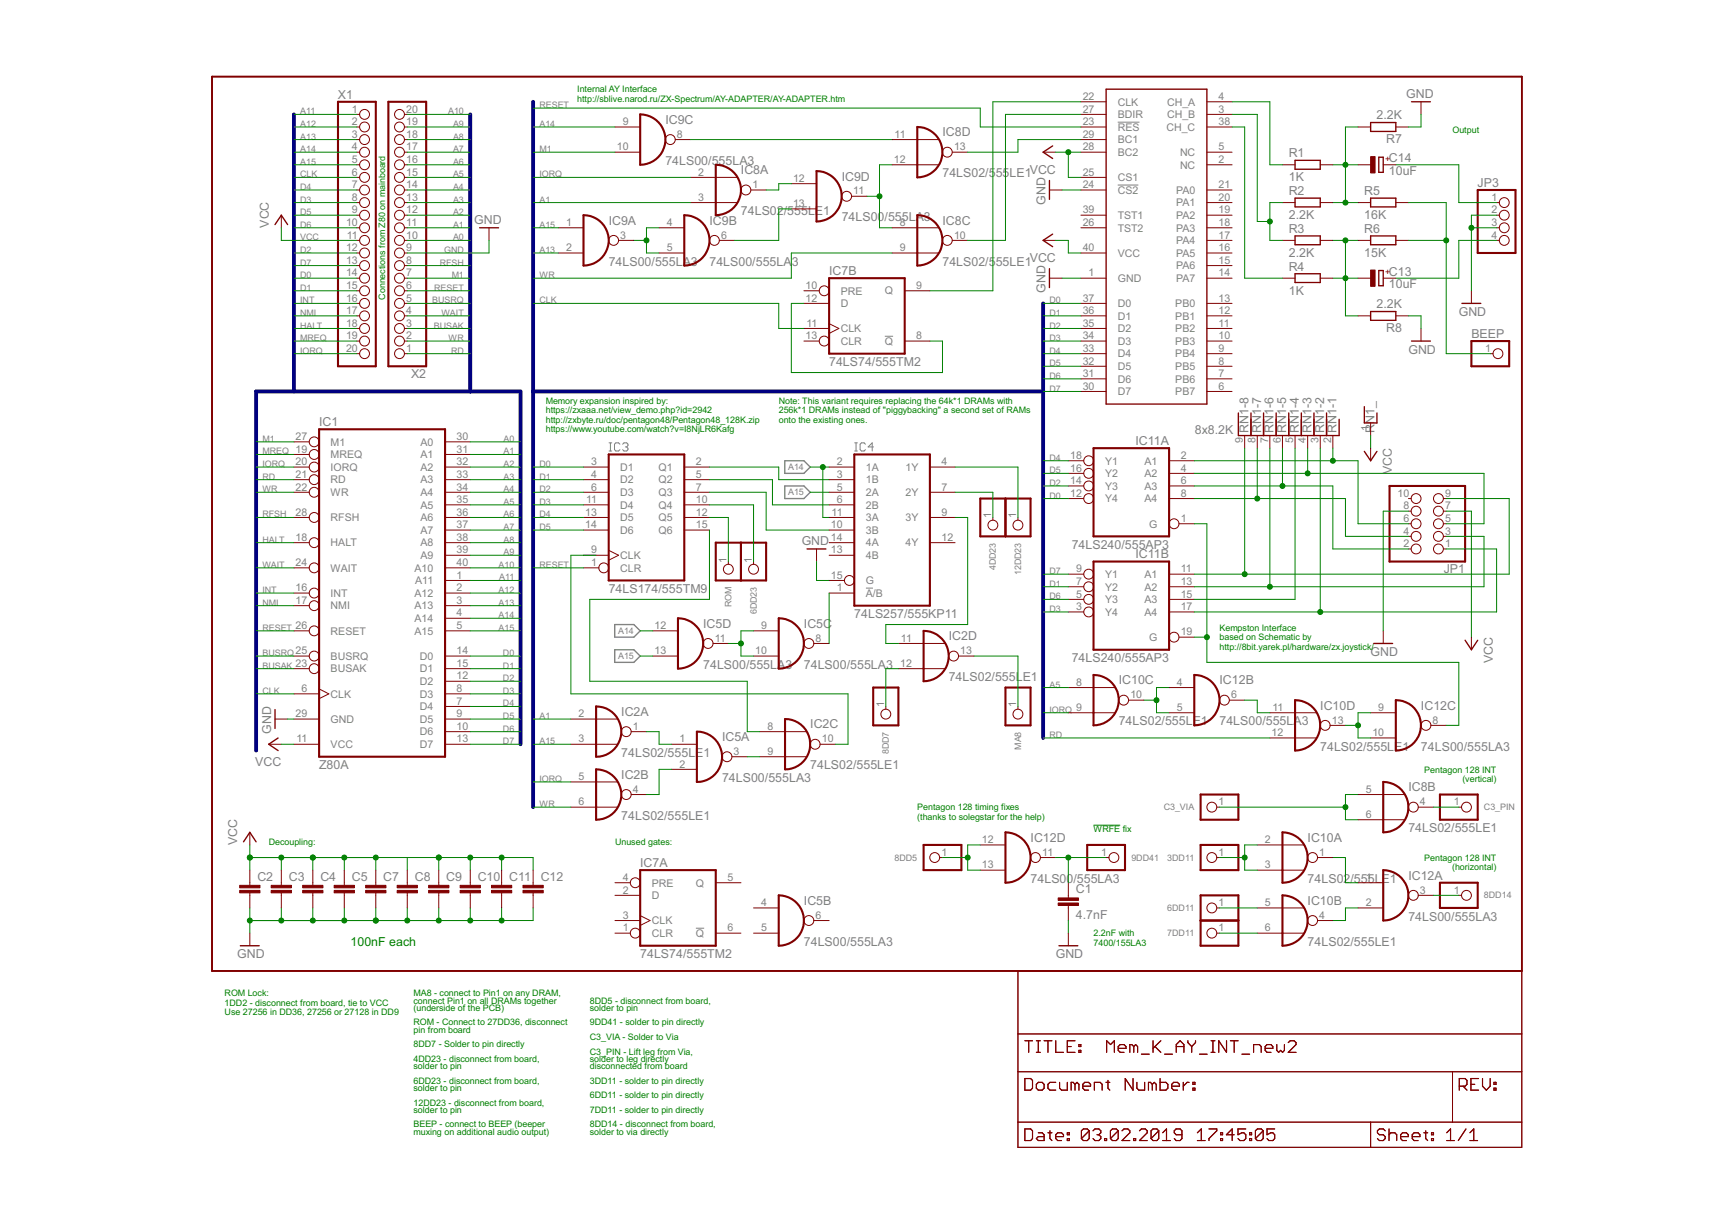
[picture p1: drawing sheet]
<svg xmlns="http://www.w3.org/2000/svg" width="297mm" height="210mm" viewBox="0 0 297 210" stroke-linecap="round" stroke-linejoin="round" font-family="sans-serif">
<defs><g id="words">
<g font-size="2.4" fill="#808080">
<text x="57.9" y="16.9">X1</text>
<text x="241" y="16.8">GND</text>
<text x="114" y="21.2">IC9C</text>
<text x="161.5" y="23.4">IC8D</text>
<text x="235.9" y="20.5">2.2K</text>
<text x="114" y="28.2">74LS00/555LA3</text>
<text x="127" y="29.9">IC8A</text>
<text x="176.5" y="29.7">VCC</text>
<text x="220.9" y="27">R1</text>
<text x="237.6" y="24.5">R7</text>
<text x="238.1" y="30">10uF</text>
<text x="238.1" y="27.8">C14</text>
<text x="144.3" y="30.9">IC9D</text>
<text x="161.5" y="30.4">74LS02/5</text>
<text x="170.7" y="30.4">55</text>
<text x="173" y="30.4">LE1</text>
<text x="179.2" y="35.1" transform="rotate(-90 179.2 35.1)">GND</text>
<text x="220.9" y="31">1K</text>
<text x="220.9" y="33.4">R2</text>
<text x="233.8" y="33.4">R5</text>
<text x="253.3" y="32">JP3</text>
<text x="46.1" y="39" transform="rotate(-90 46.1 39)">VCC</text>
<text x="81.3" y="38.4">GND</text>
<text x="104.3" y="38.5">IC9A</text>
<text x="121.6" y="38.5">IC9B</text>
<text x="127" y="36.9">74LS02/555LE1</text>
<text x="144.3" y="37.9">74LS00/555LA3</text>
<text x="161.5" y="38.5">IC8C</text>
<text x="220.9" y="37.5">2.2K</text>
<text x="220.9" y="39.9">R3</text>
<text x="233.8" y="37.5">16K</text>
<text x="233.8" y="39.9">R6</text>
<text x="104.3" y="45.5">74LS00/555LA3</text>
<text x="121.6" y="45.5">74LS00/555LA</text>
<text x="135.7" y="45.5">3</text>
<text x="142.1" y="47.1">IC7B</text>
<text x="161.5" y="45.5">74LS02/5</text>
<text x="170.7" y="45.5">55LE1</text>
<text x="176.5" y="44.8">VCC</text>
<text x="220.9" y="44">2.2K</text>
<text x="220.9" y="46.4">R4</text>
<text x="233.8" y="44">15K</text>
<text x="238.1" y="47.2">C13</text>
<text x="179.2" y="50.2" transform="rotate(-90 179.2 50.2)">GND</text>
<text x="220.9" y="50.5">1K</text>
<text x="235.9" y="52.8">2.2K</text>
<text x="238.1" y="49.4">10uF</text>
<text x="237.6" y="56.9">R8</text>
<text x="250" y="54.1">GND</text>
<text x="252.2" y="57.9">BEEP</text>
<text x="70.5" y="64.8">X2</text>
<text x="142.1" y="62.8">74LS74/555TM2</text>
<text x="241.4" y="60.6">GND</text>
<text x="54.7" y="73">IC1</text>
<text x="194.6" y="76.3">IC11A</text>
<text x="204.8" y="74.4">8x8.2K</text>
<text x="214" y="74.2" transform="rotate(-90 214 74.2)">RN1-8</text>
<text x="216.1" y="74.2" transform="rotate(-90 216.1 74.2)">RN1-7</text>
<text x="218.3" y="74.2" transform="rotate(-90 218.3 74.2)">RN1-6</text>
<text x="220.5" y="74.2" transform="rotate(-90 220.5 74.2)">RN1-5</text>
<text x="222.6" y="74.2" transform="rotate(-90 222.6 74.2)">RN1-4</text>
<text x="224.8" y="74.2" transform="rotate(-90 224.8 74.2)">RN1-3</text>
<text x="226.9" y="74.2" transform="rotate(-90 226.9 74.2)">RN1-2</text>
<text x="229.1" y="74.2" transform="rotate(-90 229.1 74.2)">RN1-1</text>
<text x="235.6" y="74.2" transform="rotate(-90 235.6 74.2)">RN1_</text>
<text x="238.6" y="81.3" transform="rotate(-90 238.6 81.3)">VCC</text>
<text x="137.4" y="93.4">GND</text>
<text x="183.7" y="94.1">74LS240/555AP3</text>
<text x="194.6" y="95.7">IC11B</text>
<text x="104.3" y="101.6">74LS174/555TM9</text>
<text x="247.5" y="98.3">JP1</text>
<text x="120.5" y="107.6">IC5D</text>
<text x="137.8" y="107.6">IC5C</text>
<text x="146.4" y="105.9">74LS257/555KP11</text>
<text x="162.6" y="109.7">IC2D</text>
<text x="183.7" y="113.5">74LS240/555AP3</text>
<text x="234.9" y="112.4">GND</text>
<text x="255.9" y="113.6" transform="rotate(-90 255.9 113.6)">VCC</text>
<text x="120.5" y="114.6">74LS00/555LA3</text>
<text x="137.8" y="114.6">74LS00/555LA3</text>
<text x="162.6" y="116.7">74LS02/555LE1</text>
<text x="191.8" y="117.3">IC10C</text>
<text x="209" y="117.3">IC12B</text>
<text x="46.5" y="125.7" transform="rotate(-90 46.5 125.7)">GND</text>
<text x="106.5" y="122.7">IC2A</text>
<text x="138.9" y="124.8">IC2C</text>
<text x="191.8" y="124.3">74LS02/555LE1</text>
<text x="209" y="124.3">74LS00/555LA3</text>
<text x="226.3" y="121.6">IC10D</text>
<text x="243.6" y="121.6">IC12C</text>
<text x="43.7" y="131.2">VCC</text>
<text x="54.7" y="131.8">Z80A</text>
<text x="106.5" y="129.7">74LS02/555LE1</text>
<text x="123.8" y="127">IC5A</text>
<text x="138.9" y="131.8">74LS02/555LE1</text>
<text x="226.3" y="128.6">74LS02/555LE1</text>
<text x="243.6" y="128.6">74LS00/555LA3</text>
<text x="106.5" y="133.5">IC2B</text>
<text x="123.8" y="134">74LS00/555LA3</text>
<text x="241.4" y="135.6">IC8B</text>
<text x="106.5" y="140.5">74LS02/555LE1</text>
<text x="241.4" y="142.6">74LS02/555LE1</text>
<text x="40.7" y="144.8" transform="rotate(-90 40.7 144.8)">VCC</text>
<text x="109.7" y="148.6">IC7A</text>
<text x="176.6" y="144.2">IC12D</text>
<text x="224.1" y="144.2">IC10A</text>
<text x="44.1" y="150.9">C2</text>
<text x="49.5" y="150.9">C3</text>
<text x="54.9" y="150.9">C4</text>
<text x="60.3" y="150.9">C5</text>
<text x="65.7" y="150.9">C7</text>
<text x="71.1" y="150.9">C8</text>
<text x="76.5" y="150.9">C9</text>
<text x="81.9" y="150.9">C10</text>
<text x="87.3" y="150.9">C11</text>
<text x="92.7" y="150.9">C12</text>
<text x="137.8" y="155">IC5B</text>
<text x="176.6" y="151.3">74LS00/555LA3</text>
<text x="184.4" y="153.1">C1</text>
<text x="224.1" y="151.3">74LS02/555LE1</text>
<text x="224.1" y="155">IC10B</text>
<text x="241.4" y="150.7">IC12A</text>
<text x="184.4" y="157.4">4.7nF</text>
<text x="241.4" y="157.7">74LS00/555LA3</text>
<text x="40.7" y="164.2">GND</text>
<text x="109.7" y="164.2">74LS74/555TM2</text>
<text x="137.8" y="162.1">74LS00/555LA3</text>
<text x="181" y="164.2">GND</text>
<text x="224.1" y="162.1">74LS02/555LE1</text>
</g>
<text font-size="2.4" fill="#008000" x="60.1" y="162.1">100nF each</text>
<g font-size="2" fill="#808080">
<text x="185.6" y="17.1">22</text>
<text x="208.9" y="17.1">4</text>
<text x="60.3" y="19.3">1</text>
<text x="60.3" y="21.5">2</text>
<text x="60.3" y="23.6">3</text>
<text x="69.6" y="23.6">18</text>
<text x="69.6" y="21.5">19</text>
<text x="69.6" y="19.3">20</text>
<text x="106.7" y="21.5">9</text>
<text x="116" y="23.6">8</text>
<text x="153.3" y="23.6">11</text>
<text x="185.6" y="21.5">23</text>
<text x="185.6" y="19.3">27</text>
<text x="185.6" y="23.6">29</text>
<text x="191.6" y="18.1">CLK</text>
<text x="191.6" y="22.4">RES</text>
<text x="191.6" y="20.2">BDIR</text>
<text x="199.9" y="22.4">CH_C</text>
<text x="200" y="20.2">CH_B</text>
<text x="200" y="18.1">CH_A</text>
<text x="208.9" y="19.3">3</text>
<text x="208.9" y="21.5">38</text>
<text x="60.3" y="25.8">4</text>
<text x="60.3" y="27.9">5</text>
<text x="69.6" y="27.9">16</text>
<text x="69.6" y="25.8">17</text>
<text x="105.7" y="25.8">10</text>
<text x="153.2" y="27.9">12</text>
<text x="163.5" y="25.8">13</text>
<text x="185.6" y="25.8">28</text>
<text x="191.6" y="26.7">BC2</text>
<text x="191.6" y="24.6">BC1</text>
<text x="202.3" y="28.9">NC</text>
<text x="202.3" y="26.7">NC</text>
<text x="208.9" y="27.9">2</text>
<text x="208.9" y="25.8">5</text>
<text x="60.3" y="30.1">6</text>
<text x="60.3" y="32.2">7</text>
<text x="60.3" y="34.4">8</text>
<text x="69.6" y="34.4">13</text>
<text x="69.6" y="32.2">14</text>
<text x="69.6" y="30.1">15</text>
<text x="119.7" y="30.1">2</text>
<text x="119.7" y="34.4">3</text>
<text x="129" y="32.2">1</text>
<text x="135.9" y="31.2">12</text>
<text x="135.9" y="35.5">13</text>
<text x="146.3" y="33.3">11</text>
<text x="185.6" y="32.2">24</text>
<text x="185.6" y="30.1">25</text>
<text x="191.6" y="33.2">CS2</text>
<text x="191.6" y="31">CS1</text>
<text x="201.6" y="35.4">PA1</text>
<text x="201.6" y="33.2">PA0</text>
<text x="208.9" y="34.4">20</text>
<text x="208.9" y="32.2">21</text>
<text x="255.7" y="34.4">1</text>
<text x="59.3" y="38.7">10</text>
<text x="59.4" y="40.9">11</text>
<text x="60.3" y="36.6">9</text>
<text x="69.6" y="40.9">10</text>
<text x="69.6" y="38.7">11</text>
<text x="69.6" y="36.6">12</text>
<text x="97" y="38.7">1</text>
<text x="106.3" y="40.9">3</text>
<text x="114.3" y="38.7">4</text>
<text x="123.6" y="40.9">6</text>
<text x="154.2" y="38.7">8</text>
<text x="163.5" y="40.9">10</text>
<text x="185.6" y="38.7">26</text>
<text x="185.6" y="36.6">39</text>
<text x="191.6" y="39.7">TST2</text>
<text x="191.6" y="37.5">TST1</text>
<text x="201.6" y="41.8">PA4</text>
<text x="201.6" y="39.7">PA3</text>
<text x="201.6" y="37.5">PA2</text>
<text x="208.9" y="40.9">17</text>
<text x="208.9" y="38.7">18</text>
<text x="208.9" y="36.6">19</text>
<text x="255.7" y="36.6">2</text>
<text x="255.7" y="38.7">3</text>
<text x="255.7" y="40.9">4</text>
<text x="59.3" y="43">12</text>
<text x="59.3" y="45.2">13</text>
<text x="59.3" y="47.4">14</text>
<text x="69.6" y="47.4">7</text>
<text x="69.6" y="45.2">8</text>
<text x="69.6" y="43">9</text>
<text x="97" y="43">2</text>
<text x="114.3" y="43">5</text>
<text x="154.2" y="43">9</text>
<text x="185.6" y="43">40</text>
<text x="186.6" y="47.4">1</text>
<text x="191.6" y="44">VCC</text>
<text x="201.6" y="46.1">PA6</text>
<text x="201.6" y="44">PA5</text>
<text x="208.9" y="47.4">14</text>
<text x="208.9" y="45.2">15</text>
<text x="208.9" y="43">16</text>
<text x="59.3" y="49.5">15</text>
<text x="59.3" y="51.7">16</text>
<text x="59.3" y="53.8">17</text>
<text x="69.6" y="53.8">4</text>
<text x="69.6" y="51.7">5</text>
<text x="69.6" y="49.5">6</text>
<text x="138.1" y="51.7">12</text>
<text x="138.1" y="49.5">10</text>
<text x="144.1" y="52.6">D</text>
<text x="144.1" y="50.5">PRE</text>
<text x="151.7" y="50.5">Q</text>
<text x="157" y="49.5">9</text>
<text x="185.6" y="53.8">36</text>
<text x="185.6" y="51.7">37</text>
<text x="191.6" y="48.3">GND</text>
<text x="191.6" y="52.6">D0</text>
<text x="201.5" y="52.6">PB0</text>
<text x="201.6" y="48.3">PA7</text>
<text x="208.9" y="53.8">12</text>
<text x="208.9" y="51.7">13</text>
<text x="59.3" y="56">18</text>
<text x="59.3" y="58.1">19</text>
<text x="69.6" y="58.1">2</text>
<text x="69.6" y="56">3</text>
<text x="138.1" y="58.1">13</text>
<text x="138.2" y="56">11</text>
<text x="144.1" y="59.1">CLR</text>
<text x="144.1" y="56.9">CLK</text>
<text x="151.7" y="59.1">Q</text>
<text x="157" y="58.1">8</text>
<text x="185.6" y="58.1">34</text>
<text x="185.6" y="56">35</text>
<text x="191.6" y="59.1">D3</text>
<text x="191.6" y="56.9">D2</text>
<text x="191.6" y="54.8">D1</text>
<text x="201.5" y="59.1">PB3</text>
<text x="201.5" y="56.9">PB2</text>
<text x="201.5" y="54.8">PB1</text>
<text x="208.9" y="58.1">10</text>
<text x="208.9" y="56">11</text>
<text x="59.3" y="60.3">20</text>
<text x="69.6" y="60.3">1</text>
<text x="185.6" y="64.6">31</text>
<text x="185.6" y="62.5">32</text>
<text x="185.6" y="60.3">33</text>
<text x="191.6" y="65.6">D6</text>
<text x="191.6" y="63.4">D5</text>
<text x="191.6" y="61.3">D4</text>
<text x="201.5" y="65.6">PB6</text>
<text x="201.5" y="63.4">PB5</text>
<text x="201.5" y="61.3">PB4</text>
<text x="208.9" y="64.6">7</text>
<text x="208.9" y="62.5">8</text>
<text x="208.9" y="60.3">9</text>
<text x="254.6" y="60.3">1</text>
<text x="185.6" y="66.8">30</text>
<text x="191.6" y="67.7">D7</text>
<text x="201.5" y="67.7">PB7</text>
<text x="208.9" y="66.8">6</text>
<text x="50.7" y="75.4">27</text>
<text x="50.7" y="77.6">19</text>
<text x="56.7" y="76.4">M1</text>
<text x="72.1" y="76.4">A0</text>
<text x="78.3" y="75.4">30</text>
<text x="78.3" y="77.6">31</text>
<text x="213" y="76" transform="rotate(-90 213 76)">9</text>
<text x="215.2" y="76" transform="rotate(-90 215.2 76)">8</text>
<text x="217.4" y="76" transform="rotate(-90 217.4 76)">7</text>
<text x="219.5" y="76" transform="rotate(-90 219.5 76)">6</text>
<text x="221.7" y="76" transform="rotate(-90 221.7 76)">5</text>
<text x="223.8" y="76" transform="rotate(-90 223.8 76)">4</text>
<text x="226" y="76" transform="rotate(-90 226 76)">3</text>
<text x="228.1" y="76" transform="rotate(-90 228.1 76)">2</text>
<text x="234.6" y="73.8" transform="rotate(-90 234.6 73.8)">1</text>
<text x="50.7" y="79.7">20</text>
<text x="50.7" y="81.9">21</text>
<text x="56.7" y="78.5">MREQ</text>
<text x="56.7" y="80.7">IORQ</text>
<text x="56.7" y="82.8">RD</text>
<text x="72.1" y="78.5">A1</text>
<text x="72.1" y="80.7">A2</text>
<text x="72.1" y="82.8">A3</text>
<text x="78.3" y="79.7">32</text>
<text x="78.3" y="81.9">33</text>
<text x="101.3" y="79.7">3</text>
<text x="101.3" y="81.9">4</text>
<text x="106.3" y="80.7">D1</text>
<text x="106.3" y="82.8">D2</text>
<text x="112.9" y="80.7">Q1</text>
<text x="112.9" y="82.8">Q2</text>
<text x="119.3" y="79.7">2</text>
<text x="119.3" y="81.9">5</text>
<text x="143.4" y="79.7">2</text>
<text x="143.4" y="81.9">3</text>
<text x="148.4" y="80.7">1A</text>
<text x="148.4" y="82.8">1B</text>
<text x="155.2" y="80.7">1Y</text>
<text x="161.4" y="79.7">4</text>
<text x="183.4" y="83">14</text>
<text x="183.4" y="80.8">16</text>
<text x="183.4" y="78.7">18</text>
<text x="189.4" y="83.9">Y3</text>
<text x="189.4" y="81.8">Y2</text>
<text x="189.4" y="79.6">Y1</text>
<text x="196.2" y="79.6">A1</text>
<text x="196.2" y="81.8">A2</text>
<text x="196.2" y="83.9">A3</text>
<text x="202.4" y="78.7">2</text>
<text x="202.4" y="80.8">4</text>
<text x="202.4" y="83">6</text>
<text x="50.7" y="84">22</text>
<text x="50.7" y="88.4">28</text>
<text x="56.7" y="85">WR</text>
<text x="56.7" y="89.3">RFSH</text>
<text x="72.1" y="85">A4</text>
<text x="72.1" y="87.2">A5</text>
<text x="72.1" y="89.3">A6</text>
<text x="78.3" y="84">34</text>
<text x="78.3" y="86.2">35</text>
<text x="78.3" y="88.4">36</text>
<text x="100.3" y="88.4">13</text>
<text x="100.4" y="86.2">11</text>
<text x="101.3" y="84">6</text>
<text x="106.3" y="85">D3</text>
<text x="106.3" y="87.2">D4</text>
<text x="106.3" y="89.3">D5</text>
<text x="112.9" y="85">Q3</text>
<text x="112.9" y="87.2">Q4</text>
<text x="112.9" y="89.3">Q5</text>
<text x="119.3" y="84">7</text>
<text x="119.3" y="86.2">10</text>
<text x="119.3" y="88.4">12</text>
<text x="142.5" y="88.4">11</text>
<text x="143.4" y="84">5</text>
<text x="143.4" y="86.2">6</text>
<text x="148.4" y="85">2A</text>
<text x="148.4" y="87.2">2B</text>
<text x="148.4" y="89.3">3A</text>
<text x="155.2" y="85">2Y</text>
<text x="155.2" y="89.3">3Y</text>
<text x="161.4" y="84">7</text>
<text x="161.4" y="88.4">9</text>
<text x="169.9" y="88.8" transform="rotate(-90 169.9 88.8)">1</text>
<text x="174.2" y="88.8" transform="rotate(-90 174.2 88.8)">1</text>
<text x="183.4" y="85.1">12</text>
<text x="189.4" y="86.1">Y4</text>
<text x="196.2" y="86.1">A4</text>
<text x="202.4" y="89.4">1</text>
<text x="202.4" y="85.1">8</text>
<text x="239.5" y="85.1">10</text>
<text x="240.6" y="89.4">6</text>
<text x="240.6" y="87.3">8</text>
<text x="247.7" y="89.4">5</text>
<text x="247.7" y="87.3">7</text>
<text x="247.7" y="85.1">9</text>
<text x="50.7" y="92.7">18</text>
<text x="56.7" y="93.6">HALT</text>
<text x="72.1" y="91.5">A7</text>
<text x="72.1" y="93.6">A8</text>
<text x="72.1" y="95.8">A9</text>
<text x="78.3" y="90.5">37</text>
<text x="78.3" y="92.7">38</text>
<text x="78.3" y="94.8">39</text>
<text x="100.3" y="90.5">14</text>
<text x="101.3" y="94.8">9</text>
<text x="106.3" y="95.8">CLK</text>
<text x="106.3" y="91.5">D6</text>
<text x="112.9" y="91.5">Q6</text>
<text x="119.3" y="90.5">15</text>
<text x="142.4" y="90.5">10</text>
<text x="142.4" y="94.8">13</text>
<text x="142.4" y="92.7">14</text>
<text x="148.4" y="91.5">3B</text>
<text x="148.4" y="95.8">4B</text>
<text x="148.4" y="93.6">4A</text>
<text x="155.2" y="93.6">4Y</text>
<text x="161.4" y="92.7">12</text>
<text x="197" y="90.4">G</text>
<text x="240.6" y="93.8">2</text>
<text x="240.6" y="91.6">4</text>
<text x="247.7" y="93.8">1</text>
<text x="247.7" y="91.6">3</text>
<text x="50.7" y="97">24</text>
<text x="50.7" y="101.3">16</text>
<text x="56.7" y="97.9">WAIT</text>
<text x="71.1" y="97.9">A10</text>
<text x="71.2" y="100.1">A11</text>
<text x="78.3" y="97">40</text>
<text x="78.3" y="99.2">1</text>
<text x="78.3" y="101.3">2</text>
<text x="101.3" y="97">1</text>
<text x="106.3" y="97.9">CLR</text>
<text x="124.5" y="96.4" transform="rotate(-90 124.5 96.4)">1</text>
<text x="128.9" y="96.4" transform="rotate(-90 128.9 96.4)">1</text>
<text x="142.4" y="99.2">15</text>
<text x="143.4" y="101.3">1</text>
<text x="148.4" y="100.1">G</text>
<text x="184.4" y="100.2">7</text>
<text x="184.4" y="98.1">9</text>
<text x="189.4" y="101.2">Y2</text>
<text x="189.4" y="99">Y1</text>
<text x="196.2" y="99">A1</text>
<text x="196.2" y="101.2">A2</text>
<text x="202.4" y="98.1">11</text>
<text x="202.4" y="100.2">13</text>
<text x="50.7" y="103.5">17</text>
<text x="50.7" y="107.8">26</text>
<text x="56.7" y="102.3">INT</text>
<text x="56.7" y="104.4">NMI</text>
<text x="71.1" y="102.3">A12</text>
<text x="71.1" y="104.4">A13</text>
<text x="71.1" y="106.6">A14</text>
<text x="78.3" y="103.5">3</text>
<text x="78.3" y="105.6">4</text>
<text x="78.3" y="107.8">5</text>
<text x="112.2" y="107.8">12</text>
<text x="130.5" y="107.8">9</text>
<text x="148.4" y="102.3">A/B</text>
<text x="184.4" y="104.6">3</text>
<text x="184.4" y="102.4">5</text>
<text x="189.4" y="105.5">Y4</text>
<text x="189.4" y="103.3">Y3</text>
<text x="196.2" y="103.3">A3</text>
<text x="196.2" y="105.5">A4</text>
<text x="202.4" y="102.4">15</text>
<text x="202.4" y="104.6">17</text>
<text x="50.7" y="112.1">25</text>
<text x="56.7" y="108.7">RESET</text>
<text x="56.7" y="113.1">BUSRQ</text>
<text x="71.1" y="108.7">A15</text>
<text x="72" y="113.1">D0</text>
<text x="78.3" y="112.1">14</text>
<text x="112.2" y="112.1">13</text>
<text x="122.5" y="109.9">11</text>
<text x="129.5" y="112.1">10</text>
<text x="139.8" y="109.9">8</text>
<text x="154.4" y="109.9">11</text>
<text x="164.6" y="112.1">13</text>
<text x="197" y="109.8">G</text>
<text x="202.4" y="108.9">19</text>
<text x="50.7" y="114.3">23</text>
<text x="51.7" y="118.6">6</text>
<text x="56.7" y="115.2">BUSAK</text>
<text x="56.7" y="119.5">CLK</text>
<text x="72" y="115.2">D1</text>
<text x="72" y="117.4">D2</text>
<text x="72" y="119.5">D3</text>
<text x="78.3" y="114.3">15</text>
<text x="78.3" y="116.4">12</text>
<text x="78.3" y="118.6">8</text>
<text x="154.3" y="114.3">12</text>
<text x="184.4" y="117.5">8</text>
<text x="193.7" y="119.7">10</text>
<text x="201.7" y="117.5">4</text>
<text x="211" y="119.7">6</text>
<text x="50.7" y="122.9">29</text>
<text x="56.7" y="123.8">GND</text>
<text x="72" y="121.7">D4</text>
<text x="72" y="123.8">D5</text>
<text x="78.3" y="120.7">7</text>
<text x="78.3" y="122.9">9</text>
<text x="78.3" y="125.1">10</text>
<text x="99.2" y="122.9">2</text>
<text x="108.5" y="125.1">1</text>
<text x="131.6" y="125.1">8</text>
<text x="151.5" y="121.2" transform="rotate(-90 151.5 121.2)">1</text>
<text x="174.2" y="121.2" transform="rotate(-90 174.2 121.2)">1</text>
<text x="184.4" y="121.8">9</text>
<text x="201.7" y="121.8">5</text>
<text x="218.1" y="121.8">11</text>
<text x="228.3" y="124">13</text>
<text x="236.2" y="121.8">9</text>
<text x="245.5" y="124">8</text>
<text x="50.8" y="127.2">11</text>
<text x="56.7" y="128.2">VCC</text>
<text x="72" y="126">D6</text>
<text x="72" y="128.2">D7</text>
<text x="78.3" y="127.2">13</text>
<text x="99.2" y="127.2">3</text>
<text x="116.4" y="127.2">1</text>
<text x="116.4" y="131.5">2</text>
<text x="125.7" y="129.4">3</text>
<text x="131.6" y="129.4">9</text>
<text x="140.9" y="127.2">10</text>
<text x="218" y="126.1">12</text>
<text x="235.2" y="126.1">10</text>
<text x="99.2" y="133.7">5</text>
<text x="108.5" y="135.9">4</text>
<text x="234.1" y="135.9">5</text>
<text x="99.2" y="138">6</text>
<text x="208.9" y="138">1</text>
<text x="234.1" y="140.2">6</text>
<text x="243.4" y="138">4</text>
<text x="249.2" y="138">1</text>
<text x="161.4" y="146.6">1</text>
<text x="168.3" y="144.5">12</text>
<text x="168.3" y="148.8">13</text>
<text x="178.6" y="146.6">11</text>
<text x="188.8" y="146.6">1</text>
<text x="208.9" y="146.6">1</text>
<text x="216.8" y="144.5">2</text>
<text x="216.8" y="148.8">3</text>
<text x="226.1" y="146.6">1</text>
<text x="106.7" y="153.1">2</text>
<text x="106.7" y="151">4</text>
<text x="111.7" y="154.1">D</text>
<text x="111.7" y="151.9">PRE</text>
<text x="119.3" y="151.9">Q</text>
<text x="124.7" y="151">5</text>
<text x="130.5" y="155.3">4</text>
<text x="208.9" y="155.3">1</text>
<text x="216.8" y="155.3">5</text>
<text x="234.1" y="151">1</text>
<text x="234.1" y="155.3">2</text>
<text x="243.4" y="153.1">3</text>
<text x="249.2" y="153.1">1</text>
<text x="106.7" y="159.6">1</text>
<text x="106.7" y="157.4">3</text>
<text x="111.7" y="160.5">CLR</text>
<text x="111.7" y="158.4">CLK</text>
<text x="119.3" y="160.5">Q</text>
<text x="124.7" y="159.6">6</text>
<text x="130.5" y="159.6">5</text>
<text x="139.8" y="157.4">6</text>
<text x="208.9" y="159.6">1</text>
<text x="216.8" y="159.6">6</text>
<text x="226.1" y="157.4">4</text>
</g>
<g font-size="1.7" fill="#008000">
<text x="98.9" y="15.8">Internal AY Interface</text>
<text x="98.9" y="17.4">http://sblive.narod.ru/ZX-Spectrum/AY-ADAPTER/AY-ADAPTER.htm</text>
<text x="249" y="22.8">Output</text>
<text x="66" y="51.4" transform="rotate(-90 66 51.4)">Connections from Z80 on mainboard</text>
<text x="93.5" y="69.2">Memory expansion inspired by:</text>
<text x="93.5" y="70.9">https://zxaaa.net/view_demo.php?id=2942</text>
<text x="133.5" y="69.2">Note: This variant requires replacing the 64k*1 DRAMs with</text>
<text x="133.5" y="70.9">256k*1 DRAMs instead of &quot;piggybacking&quot; a second set of RAMs</text>
<text x="93.5" y="72.5">http://zxbyte.ru/doc/pentagon48/Pentagon48_128K.zip</text>
<text x="93.5" y="74.1">https://www.youtube.com/watch?v=I8NjLR6Kafg</text>
<text x="133.5" y="72.5">onto the existing ones.</text>
<text x="209" y="108.1">Kempston Interface</text>
<text x="209" y="109.7">based on Schematic by</text>
<text x="209" y="111.3">http://8bit.yarek.pl/hardware/zx.joystick/</text>
<text x="244.1" y="132.4">Pentagon 128 INT</text>
<text x="250.6" y="134">(vertical)</text>
<text x="157.2" y="138.9">Pentagon 128 timing fixes</text>
<text x="157.2" y="140.5">(thanks to solegstar for the help)</text>
<text x="187.4" y="142.6">WRFE fix</text>
<text x="46.1" y="144.8">Decoupling:</text>
<text x="105.4" y="144.8">Unused gates:</text>
<text x="244.1" y="147.5">Pentagon 128 INT</text>
<text x="248.9" y="149.1">(horizontal)</text>
<text x="187.4" y="160.4">2.2nF with</text>
<text x="187.4" y="162.1">7400/155LA3</text>
<text x="38.5" y="170.7">ROM Lock:</text>
<text x="38.5" y="172.3">1DD2 - disconnect from board, tie to VCC</text>
<text x="38.5" y="173.9">Use 27256 in DD36, 27256 or 27128 in DD9</text>
<text x="70.9" y="170.7">MA8 - connect to Pin1 on any DRAM,</text>
<text x="70.9" y="172">connect Pin1 on all DRAMs together</text>
<text x="70.9" y="173.2">(underside of the PCB)</text>
<text x="101.1" y="172">8DD5 - disconnect from board,</text>
<text x="101.1" y="173.2">solder to pin</text>
<text x="70.9" y="175.7">ROM - Connect to 27DD36, disconnect</text>
<text x="70.9" y="176.9">pin from board</text>
<text x="70.9" y="179.4">8DD7 - Solder to pin directly</text>
<text x="101.1" y="175.7">9DD41 - solder to pin directly</text>
<text x="101.1" y="178.2">C3_VIA - Solder to Via</text>
<text x="70.9" y="181.9">4DD23 - disconnect from board,</text>
<text x="70.9" y="183.2">solder to pin</text>
<text x="70.9" y="185.7">6DD23 - disconnect from board,</text>
<text x="101.1" y="180.7">C3_PIN - Lift leg from Via,</text>
<text x="101.1" y="181.9">solder to leg directly</text>
<text x="101.1" y="183.2">disconnected from board</text>
<text x="101.1" y="185.7">3DD11 - solder to pin directly</text>
<text x="70.9" y="186.9">solder to pin</text>
<text x="70.9" y="189.4">12DD23 - disconnect from board,</text>
<text x="70.9" y="190.7">solder to pin</text>
<text x="101.1" y="188.2">6DD11 - solder to pin directly</text>
<text x="101.1" y="190.7">7DD11 - solder to pin directly</text>
<text x="70.9" y="193.2">BEEP - connect to BEEP (beeper</text>
<text x="70.9" y="194.4">muxing on additional audio output)</text>
<text x="101.1" y="193.2">8DD14 - disconnect from board,</text>
<text x="101.1" y="194.4">solder to via directly</text>
</g>
<g font-size="1.7" fill="#808080">
<text x="51.5" y="23.9">A13</text>
<text x="51.5" y="19.6">A11</text>
<text x="51.5" y="21.8">A12</text>
<text x="76.8" y="19.6">A10</text>
<text x="77.7" y="23.9">A8</text>
<text x="77.7" y="21.8">A9</text>
<text x="92.5" y="18.5">RESET</text>
<text x="92.5" y="21.8">A14</text>
<text x="51.5" y="28.2">A15</text>
<text x="51.5" y="26.1">A14</text>
<text x="77.7" y="28.2">A6</text>
<text x="77.7" y="26.1">A7</text>
<text x="92.5" y="26.1">M1</text>
<text x="51.5" y="32.5">D4</text>
<text x="51.5" y="34.7">D3</text>
<text x="51.5" y="30.4">CLK</text>
<text x="77.7" y="30.4">A5</text>
<text x="77.7" y="34.7">A3</text>
<text x="77.7" y="32.5">A4</text>
<text x="92.5" y="30.4">IORQ</text>
<text x="92.5" y="34.7">A1</text>
<text x="51.5" y="36.9">D5</text>
<text x="51.5" y="39">D6</text>
<text x="51.5" y="41.2">VCC</text>
<text x="77.7" y="39">A1</text>
<text x="77.7" y="41.2">A0</text>
<text x="77.7" y="36.9">A2</text>
<text x="92.5" y="39">A15</text>
<text x="51.5" y="43.3">D2</text>
<text x="51.5" y="47.7">D0</text>
<text x="51.5" y="45.5">D7</text>
<text x="75.4" y="45.5">RFSH</text>
<text x="76.1" y="43.3">GND</text>
<text x="77.4" y="47.7">M1</text>
<text x="92.5" y="43.3">A13</text>
<text x="92.5" y="47.7">WR</text>
<text x="51.5" y="49.8">D1</text>
<text x="51.5" y="52">INT</text>
<text x="74.1" y="52">BUSRQ</text>
<text x="74.4" y="49.8">RESET</text>
<text x="92.5" y="52">CLK</text>
<text x="179.9" y="52">D0</text>
<text x="51.5" y="58.5">MREQ</text>
<text x="51.5" y="56.3">HALT</text>
<text x="51.5" y="54.1">NMI</text>
<text x="74.3" y="56.3">BUSAK</text>
<text x="75.7" y="54.1">WAIT</text>
<text x="76.9" y="58.5">WR</text>
<text x="179.9" y="56.3">D2</text>
<text x="179.9" y="54.1">D1</text>
<text x="179.9" y="58.5">D3</text>
<text x="51.5" y="60.6">IORQ</text>
<text x="77.3" y="60.6">RD</text>
<text x="179.9" y="60.6">D4</text>
<text x="179.9" y="62.8">D5</text>
<text x="179.9" y="64.9">D6</text>
<text x="179.9" y="67.1">D7</text>
<text x="45" y="75.7">M1</text>
<text x="45" y="77.9">MREQ</text>
<text x="86.3" y="77.9">A1</text>
<text x="86.3" y="75.7">A0</text>
<text x="45" y="82.2">RD</text>
<text x="45" y="80">IORQ</text>
<text x="86.3" y="80">A2</text>
<text x="86.3" y="82.2">A3</text>
<text x="92.5" y="80">D0</text>
<text x="92.5" y="82.2">D1</text>
<text x="135.1" y="80.6">A14</text>
<text x="179.9" y="79">D4</text>
<text x="179.9" y="81.1">D5</text>
<text x="179.9" y="83.3">D2</text>
<text x="45" y="84.4">WR</text>
<text x="45" y="88.7">RFSH</text>
<text x="86.3" y="86.5">A5</text>
<text x="86.3" y="84.4">A4</text>
<text x="86.3" y="88.7">A6</text>
<text x="92.5" y="88.7">D4</text>
<text x="92.5" y="84.4">D2</text>
<text x="92.5" y="86.5">D3</text>
<text x="135.1" y="84.9">A15</text>
<text x="179.9" y="85.4">D0</text>
<text x="45" y="93">HALT</text>
<text x="86.3" y="90.8">A7</text>
<text x="86.3" y="93">A8</text>
<text x="86.3" y="95.1">A9</text>
<text x="92.5" y="90.8">D5</text>
<text x="45" y="97.3">WAIT</text>
<text x="45" y="101.6">INT</text>
<text x="85.4" y="97.3">A10</text>
<text x="85.4" y="101.6">A12</text>
<text x="85.5" y="99.5">A11</text>
<text x="92.5" y="97.3">RESET</text>
<text x="170.7" y="97.7" transform="rotate(-90 170.7 97.7)">4DD23</text>
<text x="175" y="98.6" transform="rotate(-90 175 98.6)">12DD23</text>
<text x="179.9" y="98.4">D7</text>
<text x="179.9" y="100.5">D1</text>
<text x="45" y="103.8">NMI</text>
<text x="85.4" y="103.8">A13</text>
<text x="85.4" y="105.9">A14</text>
<text x="125.4" y="104.1" transform="rotate(-90 125.4 104.1)">ROM</text>
<text x="129.7" y="105.3" transform="rotate(-90 129.7 105.3)">6DD23</text>
<text x="179.9" y="102.7">D6</text>
<text x="179.9" y="104.9">D3</text>
<text x="45" y="108.1">RESET</text>
<text x="45" y="112.4">BUSRQ</text>
<text x="85.4" y="108.1">A15</text>
<text x="86.2" y="112.4">D0</text>
<text x="105.9" y="113">A15</text>
<text x="105.9" y="108.6">A14</text>
<text x="45" y="118.9">CLK</text>
<text x="45" y="114.6">BUSAK</text>
<text x="86.2" y="116.7">D2</text>
<text x="86.2" y="114.6">D1</text>
<text x="86.2" y="118.9">D3</text>
<text x="179.9" y="117.8">A5</text>
<text x="86.2" y="121">D4</text>
<text x="86.2" y="123.2">D5</text>
<text x="86.2" y="125.4">D6</text>
<text x="92.5" y="123.2">A1</text>
<text x="179.9" y="122.1">IORQ</text>
<text x="86.2" y="127.5">D7</text>
<text x="92.5" y="127.5">A15</text>
<text x="152.4" y="129.3" transform="rotate(-90 152.4 129.3)">8DD7</text>
<text x="175" y="128.5" transform="rotate(-90 175 128.5)">MA8</text>
<text x="179.9" y="126.4">RD</text>
<text x="92.5" y="134">IORQ</text>
<text x="92.5" y="138.3">WR</text>
<text x="199.5" y="138.9">C3_VIA</text>
<text x="254.4" y="138.8">C3_PIN</text>
<text x="153.3" y="147.5">8DD5</text>
<text x="193.9" y="147.5">9DD41</text>
<text x="200.1" y="147.5">3DD11</text>
<text x="254.4" y="153.9">8DD14</text>
<text x="200.1" y="156.1">6DD11</text>
<text x="200.1" y="160.4">7DD11</text>
</g>
<g font-size="1.7" fill="#800000">
<text x="237.4" y="27.7">+</text>
<text x="237.4" y="47.2">+</text>
</g>
</g></defs>
<g fill="none" stroke="#808080" stroke-width=".17">
<path d="M191.6 20.9h3.7M191.6 31.7h3.5M151.7 57.6h1.4M104.4 77.3h.5M104.4 75.9h.5M104.6 75.9v1.4M106.3 76.1l-.3-.2h-.4l-.3 .2v.9l.3 .3h.4l.3-.3M106.7 76.1l.3-.2h.4l.2 .2v.2l-.2 .3M107.2 76.6h.2M107.4 76.6l.2 .2v.2l-.2 .3h-.4l-.3-.3M146.5 77.3h.5M146.5 75.9h.5"/>
<path d="M146.7 75.9v1.4M148.3 76.1l-.2-.2h-.4l-.3 .2v.9l.3 .3h.4l.2-.3M149.7 76.6h-.9l.7-.7v1.4M148.4 100.8h1.2M119.3 159h1.4"/>
</g>
<path d="M134.5 79h3.3l1.1 1-1.1 1.1h-3.3zM134.5 83.3h3.3l1.1 1-1.1 1.1h-3.3zM105.4 111.3h3.2l1.1 1.1-1.1 1.1h-3.2zM105.4 107h3.2l1.1 1.1-1.1 1.1h-3.2z" fill="none" stroke="#808080" stroke-width=".23"/>
<g fill="none" stroke="#800000" stroke-width=".17">
<path d="M61.2 19.6h.4M69.3 19.6h.5M185.3 19.6h4.3M185.3 17.4h4.3M206.9 19.6h4.3M206.9 17.4h4.3M243.6 17.4v2.2M48.2 36.9v2.1M61.2 21.8h.4M61.2 23.9h.4M61.2 26.1h.4M61.2 28.2h.4"/>
<path d="M61.2 30.4h.4M61.2 32.6h.4M61.2 34.7h.4M61.2 36.9h.4M61.2 39h.4M69.3 21.8h.5M69.3 23.9h.5M69.3 26.1h.5M69.3 28.2h.5M69.3 30.4h.5M69.3 32.6h.5M69.3 34.7h.5"/>
<path d="M69.3 36.9h.5M69.3 39h.5M83.8 39v2.2M95.7 39h4.3M105.4 21.8h4.3M105.4 26.1h4.3M113 39h4.3M115.7 23.9h2.7M118.4 30.4h7.9M118.4 34.7h7.9M128.7 32.6h2.6M135.6 31.5h4.4"/>
<path d="M135.6 35.8h4.4M145.9 33.6h2.7M152.9 23.9h8M152.9 28.2h8M152.9 39h8M163.2 26.1h2.7M178.8 26.1h2.2M179.9 32.6h2.1M185.3 21.8h4.3M185.3 23.9h4.3M185.3 26.1h4.3M185.3 30.4h4.3"/>
<path d="M185.3 32.6h4.3M185.3 36.9h4.3M185.3 39h4.3M206.9 21.8h4.3M206.9 26.1h4.3M206.9 28.2h4.3M206.9 32.6h4.3M206.9 34.7h4.3M206.9 36.9h4.3M206.9 39h4.3M219.8 28.2h2.2M219.8 34.7h2.2"/>
<path d="M226.3 28.2h2.2M226.3 34.7h2.2M232.8 21.8h2.1M232.8 28.2h2.1M232.8 34.7h2.1M237.1 28.2h2.1M239.2 21.8h2.2M239.2 34.7h2.2M256.5 34.7h.5M256.5 36.9h.5M256.5 39h.5M61.2 41.2h.4"/>
<path d="M61.2 43.3h.4M61.2 45.5h.4M61.2 47.7h.4M61.2 49.8h.4M61.2 52h.4M61.2 54.1h.4M61.2 56.3h.4M61.2 58.4h.4M69.3 41.2h.5M69.3 43.3h.5M69.3 45.5h.5M69.3 47.7h.5"/>
<path d="M69.3 49.8h.5M69.3 52h.5M69.3 54.1h.5M69.3 56.3h.5M69.3 58.4h.5M95.7 43.3h4.3M106 41.2h2.6M113 43.3h4.3M123.3 41.2h2.6M137.8 49.8h2.6M137.8 52h4.3M137.8 56.3h4.3"/>
<path d="M137.8 58.4h2.6M142.1 55.5l1.7 .8-1.7 .8M152.9 43.3h8M155.1 49.8h4.3M155.1 58.4h4.3M163.2 41.2h2.7M178.8 41.2h2.2M179.9 47.7h2.1M185.3 43.3h4.3M185.3 47.7h4.3M185.3 52h4.3M185.3 54.1h4.3"/>
<path d="M185.3 56.3h4.3M185.3 58.4h4.3M206.9 41.2h4.3M206.9 43.3h4.3M206.9 45.5h4.3M206.9 47.7h4.3M206.9 52h4.3M206.9 54.1h4.3M206.9 56.3h4.3M206.9 58.4h4.3M219.8 41.2h2.2M219.8 47.7h2.2"/>
<path d="M226.3 41.2h2.2M226.3 47.7h2.2M232.8 41.2h2.1M232.8 47.7h2.1M232.8 54.1h2.1M237.1 47.7h2.1M239.2 41.2h2.2M239.2 54.1h2.2M243.6 56.3v2.1M252.2 49.8v2.2M256.5 41.2h.5M50.4 75.7h2.6"/>
<path d="M50.4 77.9h2.6M61.2 60.6h.4M69.3 60.6h.5M76.3 75.7h4.3M76.3 77.9h4.3M183.1 79h2.7M185.3 60.6h4.3M185.3 67.1h4.3M185.3 64.9h4.3M185.3 62.8h4.3M200.4 79h4.3M206.9 60.6h4.3"/>
<path d="M206.9 67.1h4.3M206.9 64.9h4.3M206.9 62.8h4.3M213.3 74.6v2.2M215.5 74.6v2.2M217.7 74.6v2.2M219.8 74.6v2.2M222 74.6v2.2M224.1 74.6v2.2M226.3 74.6v2.2M228.5 74.6v2.2M234.9 72.5v2.1"/>
<path d="M234.9 76.8v2.2M255.4 60.6h.5M50.4 80h2.6M50.4 82.2h2.6M50.4 84.3h2.6M50.4 88.7h2.6M50.4 93h2.6M50.4 97.3h2.6M76.3 80h4.3M76.3 82.2h4.3M76.3 84.3h4.3M76.3 86.5h4.3"/>
<path d="M76.3 88.7h4.3M76.3 90.8h4.3M76.3 93h4.3M76.3 95.1h4.3M76.3 97.3h4.3M76.3 99.5h4.3M100 80h4.3M100 82.2h4.3M100 84.3h4.3M100 86.5h4.3M100 88.7h4.3M100 90.8h4.3"/>
<path d="M100 95.1h4.3M100 97.3h2.7M104.3 94.3l1.7 .8-1.7 .9M117.3 80h4.3M117.3 82.2h4.3M117.3 84.3h4.3M117.3 86.5h4.3M117.3 88.7h4.3M117.3 90.8h4.3M124.8 96.2v.5M129.2 96.2v.5M140 94.1v2.1"/>
<path d="M142.1 80h4.3M142.1 82.2h4.3M142.1 84.3h4.3M142.1 86.5h4.3M142.1 88.7h4.3M142.1 90.8h4.3M142.1 93h4.3M142.1 95.1h4.3M142.1 99.5h2.6M159.4 80h4.3M159.4 84.3h4.3M159.4 88.7h4.3"/>
<path d="M159.4 93h4.3M170.2 88.7v.4M174.5 88.7v.4M183.1 81.1h2.7M183.1 83.3h2.7M183.1 85.4h2.7M183.1 98.4h2.7M200.4 81.1h4.3M200.4 83.3h4.3M200.4 85.4h4.3M200.4 98.4h4.3M202.1 89.7h2.6"/>
<path d="M241.4 89.7h.5M241.4 85.4h.5M241.4 94.1h.5M241.4 91.9h.5M241.4 87.6h.5M247.4 89.7h.5M247.4 85.4h.5M247.4 94.1h.5M247.4 91.9h.5M247.4 87.6h.5M50.4 101.6h2.6M50.4 103.8h2.6"/>
<path d="M50.4 108.1h2.6M50.4 112.4h2.6M50.4 114.6h2.6M50.4 118.9h4.3M54.7 118l1.7 .9-1.7 .8M76.3 101.6h4.3M76.3 103.8h4.3M76.3 105.9h4.3M76.3 108.1h4.3M76.3 112.4h4.3M76.3 114.6h4.3M76.3 116.7h4.3"/>
<path d="M76.3 118.9h4.3M111.9 108.1h4.3M111.9 112.4h4.3M122.2 110.3h2.6M129.2 108.1h4.3M129.2 112.4h4.3M139.5 110.3h2.6M142.1 101.6h4.3M154 114.6h8M154 110.3h8M164.3 112.4h2.6M183.1 100.5h2.7"/>
<path d="M183.1 102.7h2.7M183.1 104.9h2.7M183.1 117.8h8M193.4 120h2.7M200.4 100.5h4.3M200.4 102.7h4.3M200.4 104.9h4.3M200.4 117.8h4.3M202.1 109.2h2.6M210.7 120h2.6M237.1 108.1v2.2M252.2 109.2v2.1"/>
<path d="M46.1 127.5h2.1M47.1 123.2h2.2M50.4 123.2h4.3M50.4 127.5h4.3M76.3 121.1h4.3M76.3 123.2h4.3M76.3 125.4h4.3M76.3 127.5h4.3M97.9 123.2h8M97.9 127.5h8M97.9 138.3h8M97.9 134h8"/>
<path d="M108.2 125.4h2.6M108.2 136.1h2.6M115.1 127.5h4.3M115.1 131.8h4.3M125.5 129.7h2.6M130.2 125.4h8M130.2 129.7h8M140.5 127.5h2.7M151.8 121.1v.4M174.5 121.1v.4M183.1 122.1h8M200.4 122.1h4.3"/>
<path d="M208.6 138.3h.4M217.7 122.1h7.9M217.7 126.4h7.9M228 124.3h2.6M232.8 136.1h7.9M234.9 122.1h4.3M234.9 126.4h4.3M243.1 138.3h2.6M245.2 124.3h2.7M250 138.3h.5M42.8 142.6v2.2M42.8 149.1v2.6"/>
<path d="M42.8 153v2.6M42.8 159.9v2.2M48.2 149.1v2.6M48.2 153v2.6M53.6 149.1v2.6M53.6 153v2.6M59 149.1v2.6M59 153v2.6M64.4 149.1v2.6M64.4 153v2.6M69.8 149.1v2.6M69.8 153v2.6"/>
<path d="M75.2 149.1v2.6M75.2 153v2.6M80.6 149.1v2.6M80.6 153v2.6M86 149.1v2.6M86 153v2.6M91.4 149.1v2.6M91.4 153v2.6M105.4 159.9h2.7M105.4 157.7h4.3M105.4 153.4h4.3M105.4 151.3h2.7"/>
<path d="M109.7 156.9l1.7 .8-1.7 .9M122.7 159.9h4.3M122.7 151.3h4.3M129.2 155.6h4.3M129.2 159.9h4.3M139.5 157.7h2.6M161.1 146.9h.4M168 144.8h4.3M168 149.1h4.3M178.3 146.9h2.7M183.1 151.3v2.6M183.1 155.2v2.5"/>
<path d="M183.1 159.9v2.2M189.6 146.9h.5M208.6 155.6h.4M208.6 159.9h.4M208.6 146.9h.4M215.5 155.6h8M215.5 159.9h8M215.5 144.8h8M215.5 149.1h8M225.8 157.7h2.7M225.8 146.9h2.7M232.8 155.6h4.3"/>
<path d="M232.8 140.5h7.9M232.8 151.3h4.3M243.1 153.4h2.6M250 153.4h.5M174.5 166.4v30.2h86.3v-183.5h-224.5v153.3h224.5M174.5 177.2h86.3M174.5 183.6h86.3M174.5 192.3h86.3M234.9 192.3v4.3M249 183.6v8.7"/>
<circle cx="62.5" cy="19.6" r=".85"/>
<circle cx="68.5" cy="19.6" r=".85"/>
<circle cx="62.5" cy="23.9" r=".85"/>
<circle cx="62.5" cy="36.9" r=".85"/>
<circle cx="62.5" cy="32.6" r=".85"/>
<circle cx="62.5" cy="26.1" r=".85"/>
<circle cx="62.5" cy="30.4" r=".85"/>
<circle cx="62.5" cy="28.2" r=".85"/>
<circle cx="62.5" cy="39" r=".85"/>
<circle cx="62.5" cy="34.7" r=".85"/>
<circle cx="62.5" cy="21.8" r=".85"/>
<circle cx="68.5" cy="36.9" r=".85"/>
<circle cx="68.5" cy="30.4" r=".85"/>
<circle cx="68.5" cy="28.2" r=".85"/>
<circle cx="68.5" cy="32.6" r=".85"/>
<circle cx="68.5" cy="34.7" r=".85"/>
<circle cx="68.5" cy="26.1" r=".85"/>
<circle cx="68.5" cy="23.9" r=".85"/>
<circle cx="68.5" cy="39" r=".85"/>
<circle cx="68.5" cy="21.8" r=".85"/>
<circle cx="114.9" cy="23.9" r=".85"/>
<circle cx="127.8" cy="32.6" r=".85"/>
<circle cx="145.1" cy="33.6" r=".85"/>
<circle cx="162.4" cy="26.1" r=".85"/>
<circle cx="257.8" cy="39" r=".85"/>
<circle cx="257.8" cy="34.7" r=".85"/>
<circle cx="257.8" cy="36.9" r=".85"/>
<circle cx="62.5" cy="41.2" r=".85"/>
<circle cx="62.5" cy="43.3" r=".85"/>
<circle cx="62.5" cy="58.4" r=".85"/>
<circle cx="62.5" cy="56.3" r=".85"/>
<circle cx="62.5" cy="49.8" r=".85"/>
<circle cx="62.5" cy="52" r=".85"/>
<circle cx="62.5" cy="47.7" r=".85"/>
<circle cx="62.5" cy="54.1" r=".85"/>
<circle cx="62.5" cy="45.5" r=".85"/>
<circle cx="68.5" cy="41.2" r=".85"/>
<circle cx="68.5" cy="43.3" r=".85"/>
<circle cx="68.5" cy="58.4" r=".85"/>
<circle cx="68.5" cy="49.8" r=".85"/>
<circle cx="68.5" cy="56.3" r=".85"/>
<circle cx="68.5" cy="54.1" r=".85"/>
<circle cx="68.5" cy="47.7" r=".85"/>
<circle cx="68.5" cy="52" r=".85"/>
<circle cx="68.5" cy="45.5" r=".85"/>
<circle cx="105.2" cy="41.2" r=".85"/>
<circle cx="122.4" cy="41.2" r=".85"/>
<circle cx="141.3" cy="58.4" r=".85"/>
<circle cx="141.3" cy="49.8" r=".85"/>
<circle cx="162.4" cy="41.2" r=".85"/>
<circle cx="257.8" cy="41.2" r=".85"/>
<circle cx="53.8" cy="75.7" r=".85"/>
<circle cx="53.8" cy="77.9" r=".85"/>
<circle cx="62.5" cy="60.6" r=".85"/>
<circle cx="68.5" cy="60.6" r=".85"/>
<circle cx="186.6" cy="79" r=".85"/>
<circle cx="256.8" cy="60.6" r=".85"/>
<circle cx="53.8" cy="80" r=".85"/>
<circle cx="53.8" cy="97.3" r=".85"/>
<circle cx="53.8" cy="82.2" r=".85"/>
<circle cx="53.8" cy="84.3" r=".85"/>
<circle cx="53.8" cy="93" r=".85"/>
<circle cx="53.8" cy="88.7" r=".85"/>
<circle cx="103.5" cy="97.3" r=".85"/>
<circle cx="124.8" cy="97.5" r=".85"/>
<circle cx="129.2" cy="97.5" r=".85"/>
<circle cx="145.6" cy="99.5" r=".85"/>
<circle cx="170.2" cy="90" r=".85"/>
<circle cx="174.5" cy="90" r=".85"/>
<circle cx="186.6" cy="85.4" r=".85"/>
<circle cx="186.6" cy="83.3" r=".85"/>
<circle cx="186.6" cy="98.4" r=".85"/>
<circle cx="186.6" cy="81.1" r=".85"/>
<circle cx="201.2" cy="89.7" r=".85"/>
<circle cx="242.7" cy="85.4" r=".85"/>
<circle cx="242.7" cy="89.7" r=".85"/>
<circle cx="242.7" cy="94.1" r=".85"/>
<circle cx="242.7" cy="87.6" r=".85"/>
<circle cx="242.7" cy="91.9" r=".85"/>
<circle cx="246.5" cy="91.9" r=".85"/>
<circle cx="246.5" cy="85.4" r=".85"/>
<circle cx="246.5" cy="89.7" r=".85"/>
<circle cx="246.5" cy="87.6" r=".85"/>
<circle cx="246.5" cy="94.1" r=".85"/>
<circle cx="53.8" cy="108.1" r=".85"/>
<circle cx="53.8" cy="101.6" r=".85"/>
<circle cx="53.8" cy="103.8" r=".85"/>
<circle cx="53.8" cy="112.4" r=".85"/>
<circle cx="53.8" cy="114.6" r=".85"/>
<circle cx="121.4" cy="110.3" r=".85"/>
<circle cx="138.6" cy="110.3" r=".85"/>
<circle cx="163.4" cy="112.4" r=".85"/>
<circle cx="186.6" cy="104.9" r=".85"/>
<circle cx="186.6" cy="102.7" r=".85"/>
<circle cx="186.6" cy="100.5" r=".85"/>
<circle cx="192.6" cy="120" r=".85"/>
<circle cx="201.2" cy="109.2" r=".85"/>
<circle cx="209.9" cy="120" r=".85"/>
<circle cx="107.3" cy="125.4" r=".85"/>
<circle cx="107.3" cy="136.1" r=".85"/>
<circle cx="124.6" cy="129.7" r=".85"/>
<circle cx="139.7" cy="127.5" r=".85"/>
<circle cx="151.8" cy="122.4" r=".85"/>
<circle cx="174.5" cy="122.4" r=".85"/>
<circle cx="207.7" cy="138.3" r=".85"/>
<circle cx="227.1" cy="124.3" r=".85"/>
<circle cx="242.3" cy="138.3" r=".85"/>
<circle cx="244.4" cy="124.3" r=".85"/>
<circle cx="251.4" cy="138.3" r=".85"/>
<circle cx="108.9" cy="159.9" r=".85"/>
<circle cx="108.9" cy="151.3" r=".85"/>
<circle cx="138.6" cy="157.7" r=".85"/>
<circle cx="160.2" cy="146.9" r=".85"/>
<circle cx="177.5" cy="146.9" r=".85"/>
<circle cx="190.9" cy="146.9" r=".85"/>
<circle cx="207.7" cy="159.9" r=".85"/>
<circle cx="207.7" cy="155.6" r=".85"/>
<circle cx="207.7" cy="146.9" r=".85"/>
<circle cx="225" cy="157.7" r=".85"/>
<circle cx="225" cy="146.9" r=".85"/>
<circle cx="242.3" cy="153.4" r=".85"/>
<circle cx="251.4" cy="153.4" r=".85"/>
</g>
<path d="M36.3 13.1h224.5v153.3h-224.5z" fill="none" stroke="#800000" stroke-width=".28"/>
<g fill="none" stroke="#800000" stroke-width=".19">
<path d="M175.7 178.3h1.3M176.3 178.3v2M177.6 178.3h.7M178 178.3v2M179 178.3h1.3M179.6 178.3v2M181 178.3v2h1.3M182.9 179.3h.7M184.3 178.3h-1.4v2h1.4M184.9 180h.4v.3h-.4zM184.9 179h.4v.3h-.4zM191.7 179.6h1.3v-.3l-.3-.3h-.7l-.3 .3v.7l.3 .3h.7"/>
<path d="M194.3 179.3l-.3-.3h-.3v1.3M194.3 179.3v1M194.3 179.3l.3-.3 .4 .3v1M197.6 178.3v2M198 179.3l1 1M199 178.3l-1.4 1.3M201.6 179.3h1.3M203.6 178.3v.3l.7 .7M204.3 179.3v1M204.9 178.3v.3l-.6 .7M207.6 178.3h.6M207.9 178.3v2"/>
<path d="M210.2 178.3v2l-1.3-2v2M210.9 178.3h1.3M211.5 178.3v2M216.9 179.6h1.3v-.3l-.4-.3h-.6l-.3 .3v.7l.3 .3h.6M218.8 179v1l.4 .3 .3-.3 .3 .3 .4-.3v-1M220.8 178.6l.3-.3h.7l.3 .3v.4l-1.3 1.3h1.3M175.7 184.8h1l.3 .3v1.4l-.3 .3h-1zM175.7 193.4h1l.3 .4v1.3l-.3 .3h-1zM177.6 185.8l.4-.3h.6l.4 .3v.7l-.4 .3h-.6l-.4-.3zM177.6 180.3h.7M178 194.1h.6l.4 .3v1h-1l-.4-.3 .4-.3h1M179.6 194.1h.7"/>
<path d="M180 193.8v1.3l.3 .3M181 194.8h1.3v-.4l-.4-.3h-.6l-.3 .3v.7l.3 .3h.6M181 185.5h-1l-.4 .3v.7l.4 .3h1M181.6 185.5v1l.3 .3h1v-1.3M182.9 195.1h.4v.3h-.4zM182.9 194.1h.4v.3h-.4zM184.3 185.8l-.4-.3h-.3v1.3M184.3 185.8l.3-.3 .3 .3v1M184.3 185.8v1M185.6 186.1h1.3v-.3l-.3-.3h-.7l-.3 .3v.7l.3 .3h.7M186.7 193.8v1.3l-.3 .3h-.7l-.3-.3M186.7 193.8l-.3-.4h-.7l-.3 .4v1.3"/>
<path d="M186.7 193.8l-1.3 1.3M187.3 193.8l.4-.4h.6l.4 .4v.3l-.4 .3M187.6 186.8v-1.3h1l.3 .3v1M188 194.4h.3M188.3 194.4l.4 .4v.3l-.4 .3h-.6l-.4-.3M189.3 195.1h.4v.3h-.4zM189.6 185.5h.6M189.7 180.3v-2l.7 .7 .6-.7v2M189.9 185.1v1.4l.3 .3M191.7 193.8v1.3l-.4 .3h-.6l-.4-.3M191.7 193.8l-.4-.4h-.6l-.4 .4v1.3M191.7 193.8l-1.4 1.3"/>
<path d="M192.3 193.8l.4-.4h.6l.4 .4v.3l-1.4 1.3h1.4M194.2 184.8v2l-1.3-2v2M194.3 195.1h.3v.3h-.3zM194.9 185.5v1l.3 .3h1v-1.3M195.3 193.8l.3-.4h.7l.3 .4v.3l-1.3 1.3h1.3M195.6 180.6h1.4M197.5 185.8l-.3-.3h-.4v1.3M197.5 185.8v1M197.5 185.8l.3-.3 .4 .3v1M198.6 193.8v1.3l-.3 .3h-.7l-.3-.3M198.6 193.8l-.3-.4h-.7l-.3 .4v1.3M198.6 193.8l-1.3 1.3"/>
<path d="M198.8 184.8v2h1l.4-.3v-.7l-.4-.3h-1M199.3 195.4h1.3M199.3 194.1l.6-.7v2M199.6 180.6h1.4M200.8 186.1h1.4v-.3l-.4-.3h-.6l-.4 .3v.7l.4 .3h.6M201.6 180.3v-1.3l.7-.7 .6 .7v1.3M202.6 194.4h-1l-.3-.3v-.3l.3-.4h.7l.3 .4v1.3l-.3 .3h-.7l-.3-.3M202.8 185.5v1.3M203.8 185.5h-.3l-.7 .6M204.5 186.5h.3v.3h-.3zM204.5 185.5h.3v.3h-.3zM205.2 195.4h1.4"/>
<path d="M205.2 194.1l.7-.7v2M205.6 180.6h1.3M207.2 193.4h1.4v.4l-1.4 1.3v.3M207.6 180.3h.6M209.2 195.1h.3v.3h-.3zM209.2 194.1h.3v.3h-.3zM211.5 194.4h-1.3l1-1v2M212.9 180.6h1.3M213.5 193.4h-1.3v1l.7-.3h.3l.3 .3v.7l-.3 .3h-.7l-.3-.3M214.2 195.1h.3v.3h-.3zM214.2 194.1h.3v.3h-.3zM214.9 180.3v-1.3h1l.3 .3v1"/>
<path d="M216.5 193.8v1.3l-.3 .3h-.7l-.3-.3M216.5 193.8l-.3-.4h-.7l-.3 .4v1.3M216.5 193.8l-1.3 1.3M218.5 193.4h-1.3v1l.6-.3h.4l.3 .3v.7l-.3 .3h-.7l-.3-.3M237.4 193.8l-.3-.4h-.7l-.3 .4v.3l.3 .3h.7l.3 .4v.3l-.3 .3h-.7l-.3-.3M238.1 194.4l.3-.3h.7l.3 .3v1M238.1 193.4v2M240.1 194.8h1.3v-.4l-.3-.3h-.7l-.3 .3v.7l.3 .3h.7M242.1 194.8h1.3v-.4l-.3-.3h-.7l-.3 .3v.7l.3 .3h.7M244.1 194.1h.6M244.4 193.8v1.3l.3 .3M245.4 195.1h.3v.3h-.3z"/>
<path d="M245.4 194.1h.3v.3h-.3zM248 195.4h1.3M248 194.1l.6-.7v2M250.1 186.1h1l.3-.3v-.7l-.3-.3h-1v2M250.8 186.1l.6 .7M251.3 193.4l-1.3 2M251.9 195.4h1.4M251.9 194.1l.7-.7v2M252.1 185.8h.7M253.4 184.8h-1.3v2h1.3M254.1 184.8v1.3l.7 .7 .6-.7v-1.3M256.1 186.5h.3v.3h-.3z"/>
<path d="M256.1 185.5h.3v.3h-.3z"/>
</g>
<g fill="none" stroke="#800000" stroke-width=".36">
<path d="M57.9 17.4h6.5v45.4h-6.5zM66.6 17.4h6.4v45.4h-6.4zM109.7 19.6a4.3 4.3 0 0 1 4.4 4.3 4.3 4.3 0 0 1-4.4 4.3zM100 36.9a4.3 4.3 0 0 1 4.3 4.3 4.3 4.3 0 0 1-4.3 4.3zM117.3 36.9a4.3 4.3 0 0 1 4.3 4.3 4.3 4.3 0 0 1-4.3 4.3zM122.7 28.2a4.3 4.3 0 0 1 4.3 4.4 4.3 4.3 0 0 1-4.3 4.3zM140 29.3a4.3 4.3 0 0 1 4.3 4.3 4.3 4.3 0 0 1-4.3 4.4zM157.2 36.9a4.3 4.3 0 0 1 4.3 4.3 4.3 4.3 0 0 1-4.3 4.3zM157.2 21.8a4.3 4.3 0 0 1 4.3 4.3 4.3 4.3 0 0 1-4.3 4.3zM253.3 32.6h6.5v10.7h-6.5zM142.1 47.7h13v12.9h-13zM252.2 58.4h6.5v4.4h-6.5z"/>
<path d="M54.7 73.6h21.6v56.1h-21.6zM104.3 77.9h13v21.6h-13zM146.4 77.9h13v25.9h-13zM187.4 76.8h13v15.1h-13zM122.7 93h8.6v6.5h-8.6zM127 93v6.5M168 85.4h8.6v6.5h-8.6zM172.3 85.4v6.5M187.4 96.2h13v15.1h-13zM238.2 83.3h12.9v12.9h-12.9zM116.2 105.9a4.3 4.3 0 0 1 4.3 4.4 4.3 4.3 0 0 1-4.3 4.3zM133.5 105.9a4.3 4.3 0 0 1 4.3 4.4 4.3 4.3 0 0 1-4.3 4.3z"/>
<path d="M149.7 117.8h4.3v6.5h-4.3zM158.3 108.1a4.3 4.3 0 0 1 4.3 4.3 4.3 4.3 0 0 1-4.3 4.3zM172.3 117.8h4.3v6.5h-4.3zM187.4 115.7a4.3 4.3 0 0 1 4.4 4.3 4.3 4.3 0 0 1-4.4 4.3zM204.7 115.7a4.3 4.3 0 0 1 4.3 4.3 4.3 4.3 0 0 1-4.3 4.3zM222 120a4.3 4.3 0 0 1 4.3 4.3 4.3 4.3 0 0 1-4.3 4.3zM239.2 120a4.3 4.3 0 0 1 4.4 4.3 4.3 4.3 0 0 1-4.4 4.3zM102.2 121.1a4.3 4.3 0 0 1 4.3 4.3 4.3 4.3 0 0 1-4.3 4.3zM102.2 131.8a4.3 4.3 0 0 1 4.3 4.3 4.3 4.3 0 0 1-4.3 4.4zM119.4 125.4a4.3 4.3 0 0 1 4.4 4.3 4.3 4.3 0 0 1-4.4 4.3zM134.6 123.2a4.3 4.3 0 0 1 4.3 4.3 4.3 4.3 0 0 1-4.3 4.3zM205.8 136.1h6.5v4.4h-6.5z"/>
<path d="M237.1 134a4.3 4.3 0 0 1 4.3 4.3 4.3 4.3 0 0 1-4.3 4.3zM246.8 136.1h6.5v4.4h-6.5zM109.7 149.1h13v13h-13zM133.5 153.4a4.3 4.3 0 0 1 4.3 4.3 4.3 4.3 0 0 1-4.3 4.4zM158.3 144.8h6.5v4.3h-6.5zM172.3 142.6a4.3 4.3 0 0 1 4.3 4.3 4.3 4.3 0 0 1-4.3 4.4zM186.4 144.8h6.4v4.3h-6.4zM205.8 153.4h6.5v8.7h-6.5zM205.8 144.8h6.5v4.3h-6.5zM205.8 157.7h6.5M219.8 142.6a4.3 4.3 0 0 1 4.3 4.3 4.3 4.3 0 0 1-4.3 4.4zM219.8 153.4a4.3 4.3 0 0 1 4.3 4.3 4.3 4.3 0 0 1-4.3 4.4z"/>
<path d="M237.1 149.1a4.3 4.3 0 0 1 4.3 4.3 4.3 4.3 0 0 1-4.3 4.3zM246.8 151.3h6.5v4.3h-6.5z"/>
</g>
<g fill="none" stroke="#800000" stroke-width=".23">
<path d="M189.6 15.3h17.3v53.9h-17.3zM241.9 17.4h3.3M47.1 38.5l1.1-1.6 1.1 1.6M82.2 39h3.2M179.9 30.9v3.3M180.4 25l-1.6 1.1 1.6 1.1M222 34h4.3v1.5h-4.3zM222 27.5h4.3v1.5h-4.3zM234.9 21h4.3v1.5h-4.3zM234.9 34h4.3v1.5h-4.3zM236.3 26.9h.8v2.6h-.8zM179.9 46v3.3"/>
<path d="M180.4 40.1l-1.6 1.1 1.6 1.1M222 40.4h4.3v1.5h-4.3zM222 46.9h4.3v1.5h-4.3zM234.9 40.4h4.3v1.5h-4.3zM234.9 53.4h4.3v1.5h-4.3zM236.3 46.4h.8v2.6h-.8zM241.9 58.4h3.3M250.6 52h3.2M212.3 70.8v3.8h17.2v-2.8M214.4 70.8v3.8M216.6 70.8v3.8M218.7 70.8v3.8"/>
<path d="M220.9 70.8v3.8M223.1 70.8v3.8M225.2 70.8v3.8M227.4 70.8v3.8M233.8 69.7v2.8h2.2v-1.7M233.8 77.3l1.1 1.7 1.1-1.7M138.3 94.1h3.3M235.5 110.3h3.2M251.1 109.7l1.1 1.6 1.1-1.6M47.1 121.6v3.2M47.7 126.4l-1.6 1.1 1.6 1.1M41.7 144.3l1.1-1.7 1.1 1.7"/>
<path d="M41.2 162.1h3.2M181.5 162.1h3.2"/>
</g>
<g fill="#800000" stroke="#800000" stroke-width=".17">
<path d="M234.9 26.8h.8v2.8h-.8z"/>
<path d="M234.9 46.3h.8v2.8h-.8z"/>
<path d="M57.3 152.6h3.4v.4h-3.4z"/>
<path d="M57.3 151.7h3.4v.4h-3.4z"/>
<path d="M51.9 152.6h3.5v.4h-3.5z"/>
<path d="M51.9 151.7h3.5v.4h-3.5z"/>
<path d="M46.5 152.6h3.5v.4h-3.5z"/>
<path d="M46.5 151.7h3.5v.4h-3.5z"/>
<path d="M41.1 152.6h3.5v.4h-3.5z"/>
<path d="M41.1 151.7h3.5v.4h-3.5z"/>
<path d="M78.9 152.6h3.4v.4h-3.4z"/>
<path d="M78.9 151.7h3.4v.4h-3.4z"/>
<path d="M62.7 152.6h3.4v.4h-3.4z"/>
<path d="M62.7 151.7h3.4v.4h-3.4z"/>
<path d="M73.5 152.6h3.4v.4h-3.4z"/>
<path d="M73.5 151.7h3.4v.4h-3.4z"/>
<path d="M84.2 152.6h3.5v.4h-3.5z"/>
<path d="M84.2 151.7h3.5v.4h-3.5z"/>
<path d="M68.1 152.6h3.4v.4h-3.4z"/>
<path d="M68.1 151.7h3.4v.4h-3.4z"/>
<path d="M181.4 154.7h3.4v.5h-3.4z"/>
<path d="M181.4 153.9h3.4v.4h-3.4z"/>
<path d="M89.6 152.6h3.5v.4h-3.5z"/>
<path d="M89.6 151.7h3.5v.4h-3.5z"/>
</g>
<path d="M50.4 19.6v47.5M80.6 19.6v47.5M91.4 17.4v120.9M178.8 52v74.4M91.4 67.1h87.4M89.2 127.5v-60.4h-45.3v61.5" fill="none" stroke="#000080" stroke-width=".66"/>
<g fill="none" stroke="#008000" stroke-width=".17">
<path d="M50.4 19.6h10.8M69.8 19.6h10.8M91.4 18.5h76.6v3.3h17.3M185.3 17.4h-15.1v32.4h-10.8M185.3 19.6h-13v21.6h-6.4M211.2 17.4h6.5v10.8h2.1M211.2 19.6h4.3v18.4h2.2M243.6 19.6v2.2h-2.2M48.2 39v2.2h13M50.4 30.4h10.8M50.4 32.6h10.8M50.4 36.9h10.8"/>
<path d="M50.4 39h10.8M50.4 34.7h10.8M50.4 26.1h10.8M50.4 21.8h10.8M50.4 28.2h10.8M50.4 23.9h10.8M69.8 30.4h10.8M69.8 32.6h10.8M69.8 36.9h10.8M69.8 39h10.8M69.8 34.7h10.8M69.8 26.1h10.8"/>
<path d="M69.8 21.8h10.8M69.8 28.2h10.8M69.8 23.9h10.8M91.4 30.4h27M91.4 39h4.3M91.4 34.7h27M91.4 26.1h14M91.4 21.8h14M113 39h-2.2v4.3h2.2M118.4 23.9h34.5M135.6 31.5h-2.1v1.1h-2.2M135.6 35.8h-2.1v5.4h-7.6"/>
<path d="M148.6 33.6h2.1M152.9 28.2h-2.2v10.8h2.2M181 26.1h4.3M182 32.6h3.3M183.1 26.1v4.3h2.2M185.3 23.9h-10.8v2.2h-8.6M211.2 21.8h2.1v25.9h6.5M219.8 34.7h-2.1v6.5h2.1M228.5 34.7h4.3M228.5 28.2h4.3M232.8 21.8h-2.2v12.9M239.2 28.2h10.8v6.5h6.5"/>
<path d="M241.4 34.7h6.5v25.9h7.5M252.2 39h4.3M256.5 36.9h-4.3v12.9M50.4 43.3h10.8M50.4 56.3h10.8M50.4 47.7h10.8M50.4 52h10.8M50.4 45.5h10.8M50.4 49.8h10.8M50.4 54.1h10.8M50.4 58.4h10.8M69.8 56.3h10.8"/>
<path d="M69.8 47.7h10.8M69.8 52h10.8M69.8 45.5h10.8M69.8 49.8h10.8M69.8 54.1h10.8M69.8 58.4h10.8M69.8 41.2h10.8M83.8 41.2v2.1h-14M91.4 43.3h4.3M91.4 52h42.1v4.3h4.3M108.6 41.2h2.2M137.8 52h-2.2v11.8h25.9v-5.4h-2.1"/>
<path d="M152.9 43.3h-17.3v4.4h-44.2M178.8 56.3h6.5M178.8 52h6.5M178.8 54.1h6.5M178.8 58.4h6.5M181 41.2h2.1v2.1h2.2M182 47.7h3.3M228.5 47.7h4.3M228.5 41.2h4.3M230.6 41.2v12.9h2.2M241.4 54.1h2.2v2.2M241.4 41.2h6.5"/>
<path d="M256.5 41.2h-6.5v6.5h-10.8M43.9 75.7h6.5M43.9 77.9h6.5M50.4 60.6h10.8M69.8 60.6h10.8M80.6 75.7h8.6M80.6 77.9h8.6M178.8 60.6h6.5M178.8 79h4.3M178.8 62.8h6.5M178.8 67.1h6.5M178.8 64.9h6.5"/>
<path d="M204.7 79h28.1v10.7h8.6M213.3 76.8v21.6M215.5 76.8v8.6M217.7 76.8v23.7M219.8 76.8v6.5M222 76.8v25.9h-17.3M224.1 76.8v4.3M226.3 76.8v28.1M228.5 76.8v2.2M234.9 74.6v2.2M43.9 82.2h6.5M43.9 80h6.5"/>
<path d="M43.9 88.7h6.5M43.9 84.3h6.5M43.9 97.3h6.5M43.9 93h6.5M80.6 82.2h8.6M80.6 80h8.6M80.6 86.5h8.6M80.6 88.7h8.6M80.6 90.8h8.6M80.6 84.3h8.6M80.6 99.5h8.6M80.6 97.3h8.6"/>
<path d="M80.6 93h8.6M80.6 95.1h8.6M91.4 82.2h8.6M91.4 80h8.6M91.4 86.5h8.6M91.4 88.7h8.6M91.4 90.8h8.6M91.4 84.3h8.6M91.4 97.3h8.6M102.2 95.1h-4.3v23.8h47.5v8.6h-2.2M121.6 82.2h10.8v4.3h9.7M121.6 80h11.9v2.2h8.6"/>
<path d="M121.6 86.5h7.6v9.7M121.6 88.7h3.2v7.5M121.6 84.3h9.7v6.5h10.8M121.6 90.8v11.9h-20.5v14h27v8.7h2.1M138.9 80h3.2M138.9 84.3h3.2M140 96.2v3.3h2.1M141 80v8.7h1.1M163.7 80h10.8v8.7M163.7 88.7h2.2v18.3h-14.1v3.3h2.2M163.7 84.3h6.5v4.4M178.8 81.1h4.3"/>
<path d="M178.8 83.3h4.3M178.8 85.4h4.3M178.8 98.4h4.3M204.7 81.1h49.7v8.6h-6.5M204.7 83.3h23.8v10.8h12.9M204.7 85.4h25.9v6.5h10.8M204.7 89.7h2.2v23.8h43.1v10.8h-2.1M241.4 87.6h-4.3v20.5M247.9 85.4h10.8v13h-54M247.9 91.9h6.5v8.6h-49.7M247.9 94.1h8.6v10.8h-51.8M247.9 87.6h4.3v21.6"/>
<path d="M43.9 112.4h6.5M43.9 114.6h6.5M43.9 118.9h6.5M43.9 108.1h6.5M43.9 103.8h6.5M43.9 101.6h6.5M80.6 116.7h8.6M80.6 112.4h8.6M80.6 114.6h8.6M80.6 118.9h8.6M80.6 108.1h8.6M80.6 103.8h8.6"/>
<path d="M80.6 101.6h8.6M80.6 105.9h8.6M109.7 112.4h2.2M109.7 108.1h2.2M124.8 110.3h2.2M129.2 108.1h-2.2v4.3h2.2M142.1 101.6v8.7M154 114.6h-2.2v6.5M166.9 112.4h7.6v8.7M178.8 117.8h4.3M178.8 100.5h4.3M178.8 102.7h4.3"/>
<path d="M178.8 104.9h4.3M196.1 120h2.1M200.4 117.8h-2.2v4.3h2.2M204.7 109.2h2.2M213.3 120h2.2v2.1h2.2M48.2 127.5h2.2M49.3 123.2h1.1M80.6 121.1h8.6M80.6 123.2h8.6M80.6 127.5h8.6M80.6 125.4h8.6M91.4 134h6.5"/>
<path d="M91.4 123.2h6.5M91.4 127.5h6.5M91.4 138.3h6.5M110.8 125.4h2.2v2.1h2.1M115.1 131.8h-2.1v4.3h-2.2M128.1 129.7h2.1M178.8 126.4h38.9M178.8 122.1h4.3M209 138.3h21.6M230.6 124.3h2.2M232.8 136.1h-2.2v4.4h2.2M234.9 122.1h-2.1v4.3h2.1"/>
<path d="M245.7 138.3h4.3M42.8 144.8v4.3M42.8 155.6v4.3M42.8 146.9h48.6v2.2M48.2 146.9v2.2M48.2 155.6v2.1M53.6 146.9v2.2M53.6 155.6v2.1M59 146.9v2.2M59 155.6v2.1M64.4 146.9v2.2M64.4 155.6v2.1"/>
<path d="M69.8 146.9v2.2M69.8 155.6v2.1M75.2 146.9v2.2M75.2 155.6v2.1M80.6 146.9v2.2M80.6 155.6v2.1M86 146.9v2.2M86 155.6v2.1M91.4 155.6v2.1h-48.6M161.5 146.9h4.4M168 144.8h-2.1v4.3h2.1M181 146.9h8.6"/>
<path d="M183.1 146.9v4.4M183.1 157.7v2.2M187.4 141.4h4.6M209 146.9h4.3M209 155.6h6.5M209 159.9h6.5M215.5 144.8h-2.2v4.3h2.2M228.5 146.9h2.1v4.4h2.2M232.8 155.6h-2.2v2.1h-2.1M245.7 153.4h4.3"/>
</g>
<g fill="#008000" stroke="#008000" stroke-width=".17">
<circle cx="183.1" cy="26.1" r=".42"/>
<circle cx="53.6" cy="146.9" r=".42"/>
<circle cx="48.2" cy="146.9" r=".42"/>
<circle cx="64.4" cy="146.9" r=".42"/>
<circle cx="75.2" cy="146.9" r=".42"/>
<circle cx="42.8" cy="146.9" r=".42"/>
<circle cx="59" cy="146.9" r=".42"/>
<circle cx="80.6" cy="146.9" r=".42"/>
<circle cx="86" cy="146.9" r=".42"/>
<circle cx="252.2" cy="39" r=".42"/>
<circle cx="59" cy="157.7" r=".42"/>
<circle cx="53.6" cy="157.7" r=".42"/>
<circle cx="48.2" cy="157.7" r=".42"/>
<circle cx="75.2" cy="157.7" r=".42"/>
<circle cx="69.8" cy="157.7" r=".42"/>
<circle cx="64.4" cy="157.7" r=".42"/>
<circle cx="42.8" cy="157.7" r=".42"/>
<circle cx="80.6" cy="157.7" r=".42"/>
<circle cx="86" cy="157.7" r=".42"/>
<circle cx="141" cy="80" r=".42"/>
<circle cx="206.9" cy="109.2" r=".42"/>
<circle cx="228.5" cy="79" r=".42"/>
<circle cx="224.1" cy="81.1" r=".42"/>
<circle cx="219.8" cy="83.3" r=".42"/>
<circle cx="215.5" cy="85.4" r=".42"/>
<circle cx="213.3" cy="98.4" r=".42"/>
<circle cx="217.7" cy="100.5" r=".42"/>
<circle cx="226.3" cy="104.9" r=".42"/>
<circle cx="247.9" cy="41.2" r=".42"/>
<circle cx="230.6" cy="34.7" r=".42"/>
<circle cx="230.6" cy="28.2" r=".42"/>
<circle cx="230.6" cy="41.2" r=".42"/>
<circle cx="230.6" cy="47.7" r=".42"/>
<circle cx="217.7" cy="38" r=".42"/>
<circle cx="110.8" cy="41.2" r=".42"/>
<circle cx="150.7" cy="33.6" r=".42"/>
<circle cx="127" cy="110.3" r=".42"/>
<circle cx="230.6" cy="138.3" r=".42"/>
<circle cx="165.9" cy="146.9" r=".42"/>
<circle cx="183.1" cy="146.9" r=".42"/>
<circle cx="213.3" cy="146.9" r=".42"/>
<circle cx="198.2" cy="120" r=".42"/>
<circle cx="232.8" cy="124.3" r=".42"/>
</g>
<use href="#words"/>
</svg>
